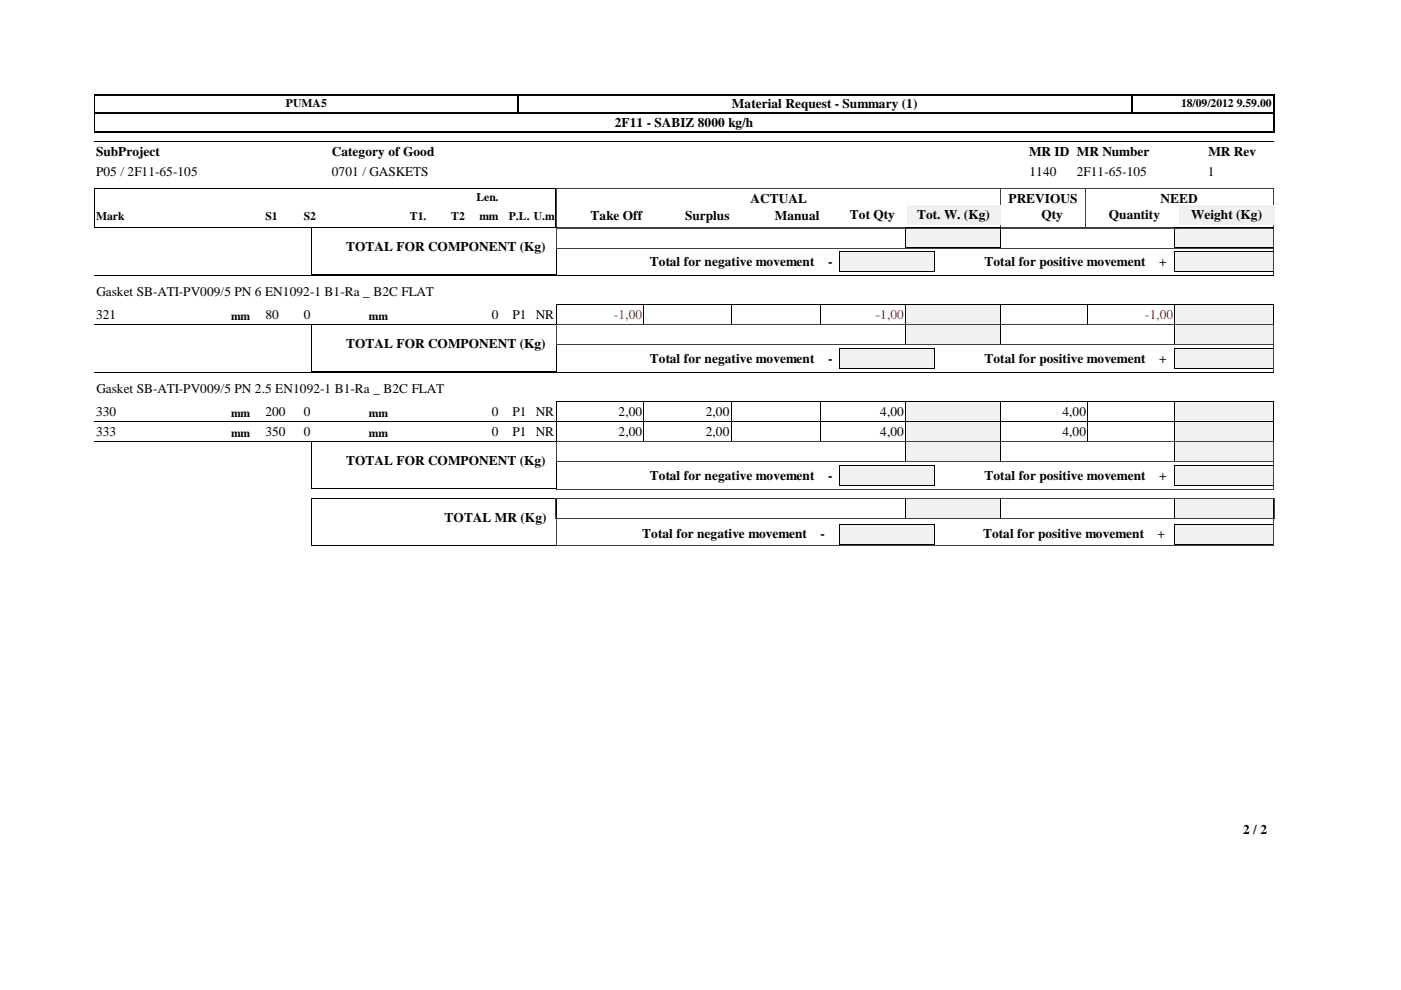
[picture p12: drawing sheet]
<svg xmlns="http://www.w3.org/2000/svg" width="297mm" height="210mm" viewBox="0 0 297 210" stroke-linecap="round" stroke-linejoin="round" font-family="sans-serif">
<defs><g id="words">
<g font-size="2.8">
<text x="155.2" y="22.9">Material Request - Summary (1)</text>
<text x="130.3" y="26.8">2F11 - SABIZ 8000 kg/h</text>
<text x="20.4" y="33.1">SubProject</text>
<text x="70.4" y="33">Category of Good</text>
<text x="218.2" y="33">MR ID MR Number</text>
<text x="256.2" y="33">MR Rev</text>
<text x="20.4" y="37.3">P05 / 2F11-65-105</text>
<text x="70.4" y="37.2">0701 / GASKETS</text>
<text x="218.3" y="37.2">1140</text>
<text x="228.3" y="37.2">2F11-65-105</text>
<text x="256.1" y="37.2">1</text>
<text x="125.2" y="46.7">Take Off</text>
<text x="145.2" y="46.7">Surplus</text>
<text x="159.1" y="43">ACTUAL</text>
<text x="164.3" y="46.7">Manual</text>
<text x="180.2" y="46.4">Tot Qty</text>
<text x="194.4" y="46.4">Tot. W. (Kg)</text>
<text x="213.8" y="43">PREVIOUS</text>
<text x="220.8" y="46.4">Qty</text>
<text x="235.1" y="46.4">Quantity</text>
<text x="246.1" y="43">NEED</text>
<text x="252.6" y="46.4">Weight (Kg)</text>
<text x="73.4" y="53.3">TOTAL FOR COMPONENT (Kg)</text>
<text x="137.7" y="56.3">Total for negative movement</text>
<text x="175.6" y="56.3">-</text>
<text x="208.7" y="56.3">Total for positive movement</text>
<text x="245.7" y="56.3">+</text>
<text x="20.4" y="62.7">Gasket SB-ATI-PV009/5 PN 6 EN1092-1 B1-Ra _ B2C FLAT</text>
<text x="20.4" y="67.6">321</text>
<text x="56.3" y="67.6">80</text>
<text x="64.4" y="67.6">0</text>
<text x="104.3" y="67.6">0</text>
<text x="108.7" y="67.6">P1 NR</text>
<text x="73.4" y="73.8">TOTAL FOR COMPONENT (Kg)</text>
<text x="137.7" y="76.9">Total for negative movement</text>
<text x="175.6" y="76.9">-</text>
<text x="208.7" y="76.9">Total for positive movement</text>
<text x="245.7" y="76.9">+</text>
<text x="20.4" y="83.2">Gasket SB-ATI-PV009/5 PN 2.5 EN1092-1 B1-Ra _ B2C FLAT</text>
<text x="20.4" y="88.1">330</text>
<text x="56.3" y="88.1">200</text>
<text x="64.4" y="88.1">0</text>
<text x="104.3" y="88.1">0</text>
<text x="108.7" y="88.1">P1 NR</text>
<text x="131.1" y="88.1">2,00</text>
<text x="149.6" y="88.1">2,00</text>
<text x="186.6" y="88.1">4,00</text>
<text x="225.3" y="88.1">4,00</text>
<text x="20.4" y="92.4">333</text>
<text x="56.3" y="92.4">350</text>
<text x="64.4" y="92.4">0</text>
<text x="104.3" y="92.4">0</text>
<text x="108.7" y="92.4">P1 NR</text>
<text x="131.1" y="92.4">2,00</text>
<text x="149.6" y="92.4">2,00</text>
<text x="186.6" y="92.4">4,00</text>
<text x="225.3" y="92.4">4,00</text>
<text x="73.4" y="98.6">TOTAL FOR COMPONENT (Kg)</text>
<text x="137.7" y="101.7">Total for negative movement</text>
<text x="175.6" y="101.7">-</text>
<text x="208.7" y="101.7">Total for positive movement</text>
<text x="245.7" y="101.7">+</text>
<text x="94.3" y="110.7">TOTAL MR (Kg)</text>
<text x="136.2" y="114.2">Total for negative movement</text>
<text x="174" y="114.2">-</text>
<text x="208.4" y="114.2">Total for positive movement</text>
<text x="245.4" y="114.2">+</text>
<text x="263.6" y="176.9">2 / 2</text>
</g>
<g font-size="2.8" fill="#f00">
<text x="130.2" y="67.6">-1,00</text>
<text x="185.7" y="67.6">-1,00</text>
<text x="242.8" y="67.6">-1,00</text>
</g>
<g font-size="2.5">
<text x="60.6" y="22.6">PUMA5</text>
<text x="250.4" y="22.6">18/09/2012 9.59.00</text>
<text x="20.4" y="46.7">Mark</text>
<text x="56.3" y="46.7">S1</text>
<text x="64.4" y="46.7">S2</text>
<text x="86.9" y="46.7">T1.</text>
<text x="95.7" y="46.7">T2</text>
<text x="101" y="42.7">Len.</text>
<text x="101.6" y="46.7">mm</text>
<text x="107.9" y="46.7">P.L. U.m</text>
<text x="49" y="67.8">mm</text>
<text x="78.2" y="67.8">mm</text>
<text x="49" y="88.4">mm</text>
<text x="78.2" y="88.4">mm</text>
<text x="49" y="92.6">mm</text>
<text x="78.2" y="92.6">mm</text>
</g>
</g></defs>
<path d="M270.1 20v4.1M20 20.1h250.3M20 24h250.3M20 27.9h250.3" fill="none" stroke="#000" stroke-width=".25"/>
<path d="M239.9 20v4.1" fill="none" stroke="#000" stroke-width=".38"/>
<path d="M109.9 20v4.1" fill="none" stroke="#000" stroke-width=".34"/>
<path d="M20.1 20v8M20 30h250M20 39.9h97.9M20 39.9v8.3l97.9 .1v-8.4" fill="none" stroke="#000" stroke-width=".21"/>
<path d="M20 24h250.3M270.1 23.9v4.1" fill="none" stroke="#000" stroke-width=".3"/>
<path d="M118 39.9h152M118 39.9v8.3h152M212.1 39.9v8.4M212.2 39.9v8.4M230.1 39.9v8.4M270 39.9v8.4" fill="none" stroke="#404040" stroke-width=".21"/>
<path d="M99.6 43.9h6.4v3.8h-6.4z" fill="#fff"/>
<g fill="#f1f1f1">
<path d="M192.3 43.4h19.8v4.2h-19.8z"/>
<path d="M250 43.4h20.2v4.2h-20.2z"/>
<path d="M192.1 48.3h20v4.2h-20z"/>
</g>
<path d="M192 48.3h20.1M192 48.3v4.2h20.1v-4.2" fill="none" stroke="#000" stroke-width=".21"/>
<path d="M249.1 48.3h20.9v4.2h-20.9z" fill="#f1f1f1"/>
<path d="M249.1 48.3h20.9M249.1 52.5h20.9M249.1 48.3v4.2M270 48.3v4.2" fill="none" stroke="#000" stroke-width=".21"/>
<path d="M249.1 53.3h20.8v4.2h-20.8z" fill="#f1f1f1"/>
<path d="M249 53.3h21l-.1 4.2h-20.9z" fill="none" stroke="#000" stroke-width=".21"/>
<path d="M178 53.3h20v4.2h-20z" fill="#f1f1f1"/>
<g fill="none" stroke="#000" stroke-width=".21">
<path d="M20 58.4h250M66 48.3h52.1M66 48.3v9.9l52 .1v-10M177.9 53.3h20.2v4.2h-20.2zM20 68.8h172.1M136.5 64.6v4.2M155 64.6v4.2M174.1 64.6v4.2M192 64.6v4.2M192.1 64.6h-74.1v4.2M212.1 64.6h37v4.2M212.1 68.8h37"/>
<path d="M212.1 64.6v4.2M230.6 64.6v4.2"/>
</g>
<path d="M118 52.6v-4.2h152.1v4.2M118 52.6v5.8h152.1v-5.8h-152.1" fill="none" stroke="#404040" stroke-width=".21"/>
<path d="M192.1 64.6h20v4.2h-20z" fill="#f1f1f1"/>
<path d="M192 68.8h20.1M192 68.8v-4.2h20.1v4.2" fill="none" stroke="#000" stroke-width=".21"/>
<path d="M249.1 64.6h20.9v4.2h-20.9z" fill="#f1f1f1"/>
<path d="M249.1 64.6h20.9M249.1 68.8h20.9M249.1 64.6v4.2M270 64.6v4.2" fill="none" stroke="#000" stroke-width=".21"/>
<path d="M192.1 68.8h20v4.2h-20z" fill="#f1f1f1"/>
<path d="M192 73h20.1M192 73.1v-4.3h20.1v4.3" fill="none" stroke="#000" stroke-width=".21"/>
<path d="M249.1 68.8h20.9v4.2h-20.9z" fill="#f1f1f1"/>
<path d="M249.1 68.8h20.9M249.1 73h20.9M249.1 68.8v4.3M270 68.8v4.3" fill="none" stroke="#000" stroke-width=".21"/>
<path d="M249.1 73.8h20.8v4.2h-20.8z" fill="#f1f1f1"/>
<path d="M249 78h21M249.1 78.1l-.1-4.3h21l-.1 4.3" fill="none" stroke="#000" stroke-width=".21"/>
<path d="M178 73.8h20v4.2h-20z" fill="#f1f1f1"/>
<g fill="none" stroke="#000" stroke-width=".21">
<path d="M20 78.9h250M66 68.8h52.1l-.1 10h-52zM177.9 78h20.2M177.9 78.1v-4.3h20.2v4.3M20 89.4h172.1M118 85.2h74.1M118 85.1v4.3M136.5 85.1v4.3M155 85.1v4.3M174.1 85.1v4.3M192 85.1v4.3M212.1 85.2h37"/>
<path d="M212.1 89.4h37M212.1 85.1v4.3M230.6 85.1v4.3M249.1 85.1v4.3"/>
</g>
<path d="M118 68.9h152.1M118 68.9v4.2h152.1M118 78.9h152.1M118 73.1v5.8M270.1 68.9v4.3M270.1 73.1v5.8" fill="none" stroke="#404040" stroke-width=".21"/>
<path d="M192.1 85.1h20v4.3h-20z" fill="#f1f1f1"/>
<path d="M192 85.2h20.1M192 89.4h20.1M192 85.1v4.3M212.1 85.1v4.3" fill="none" stroke="#000" stroke-width=".21"/>
<path d="M249.1 85.1h20.9v4.3h-20.9z" fill="#f1f1f1"/>
<g fill="none" stroke="#000" stroke-width=".21">
<path d="M20 93.6h172.1M136.5 89.4v4.2M155 89.4v4.2M174.1 89.4v4.2M192 89.4v4.2M192.1 89.4h-74.1v4.2M212.1 89.4h57.9M212.1 93.6h37M212.1 89.4v4.2M230.6 89.4v4.2M249.1 85.2h20.9M249.1 85.1v8.5"/>
<path d="M270 85.1v4.3"/>
</g>
<path d="M192.1 89.4h20v4.2h-20z" fill="#f1f1f1"/>
<path d="M192 93.6h20.1M192 93.6v-4.2h20.1v4.2" fill="none" stroke="#000" stroke-width=".21"/>
<path d="M249.1 89.4h20.9v4.2h-20.9z" fill="#f1f1f1"/>
<path d="M249.1 89.4h20.9M249.1 93.6h20.9M249.1 89.4v4.2M270 89.4v4.2" fill="none" stroke="#000" stroke-width=".21"/>
<path d="M192.1 93.6h20v4.2h-20z" fill="#f1f1f1"/>
<path d="M192 97.9h20.1M192 97.9v-4.3h20.1v4.3" fill="none" stroke="#000" stroke-width=".21"/>
<path d="M249.1 93.6h20.9v4.2h-20.9z" fill="#f1f1f1"/>
<path d="M249.1 93.6h20.9M249.1 97.9h20.9M249.1 93.6v4.3M270 93.6v4.3" fill="none" stroke="#000" stroke-width=".21"/>
<path d="M249.1 98.6h20.8v4.2h-20.8z" fill="#f1f1f1"/>
<path d="M249 98.6h21M249.1 98.6v4.3M269.9 98.6v4.3M249 102.8h21" fill="none" stroke="#000" stroke-width=".21"/>
<path d="M178 98.6h20v4.2h-20z" fill="#f1f1f1"/>
<path d="M66 93.6h52.1l-.1 10h-52zM177.9 98.6h20.2M177.9 98.6v4.3M198.1 98.6v4.3M177.9 102.8h20.2" fill="none" stroke="#000" stroke-width=".21"/>
<path d="M118 93.7h152.1M118 93.7v4.2h152.1M118 97.9v5.8M270.1 93.7v4.3M270.1 97.9v5.8M118 103.7h152.1" fill="none" stroke="#404040" stroke-width=".21"/>
<path d="M192.1 105.7h20v4.2h-20z" fill="#f1f1f1"/>
<path d="M192 105.7h20.1M192 105.7v4.3h20.1v-4.3" fill="none" stroke="#000" stroke-width=".21"/>
<path d="M249.1 105.7h20.9v4.2h-20.9z" fill="#f1f1f1"/>
<path d="M249.1 105.7h20.9M249.1 110h20.9M249.1 105.7v4.3M270 105.7v4.3" fill="none" stroke="#000" stroke-width=".21"/>
<path d="M249.1 111.1h20.8v4.3h-20.8z" fill="#f1f1f1"/>
<path d="M249 111.1h21l-.1 4.3h-20.9z" fill="none" stroke="#000" stroke-width=".21"/>
<path d="M178 111.1h20v4.3h-20z" fill="#f1f1f1"/>
<path d="M66 105.7h52.1M66 115.7h52.1M66 105.7v10M118 105.7v10M177.9 111.1h20.2v4.3h-20.2z" fill="none" stroke="#000" stroke-width=".21"/>
<path d="M117.9 110h152.3M117.9 105.7h152.3M117.9 105.7v4.3M118 115.7h152.1M118 109.9v5.8M270.1 109.9v5.8M270.2 105.7v4.3" fill="none" stroke="#404040" stroke-width=".21"/>
<use href="#words"/>
</svg>
